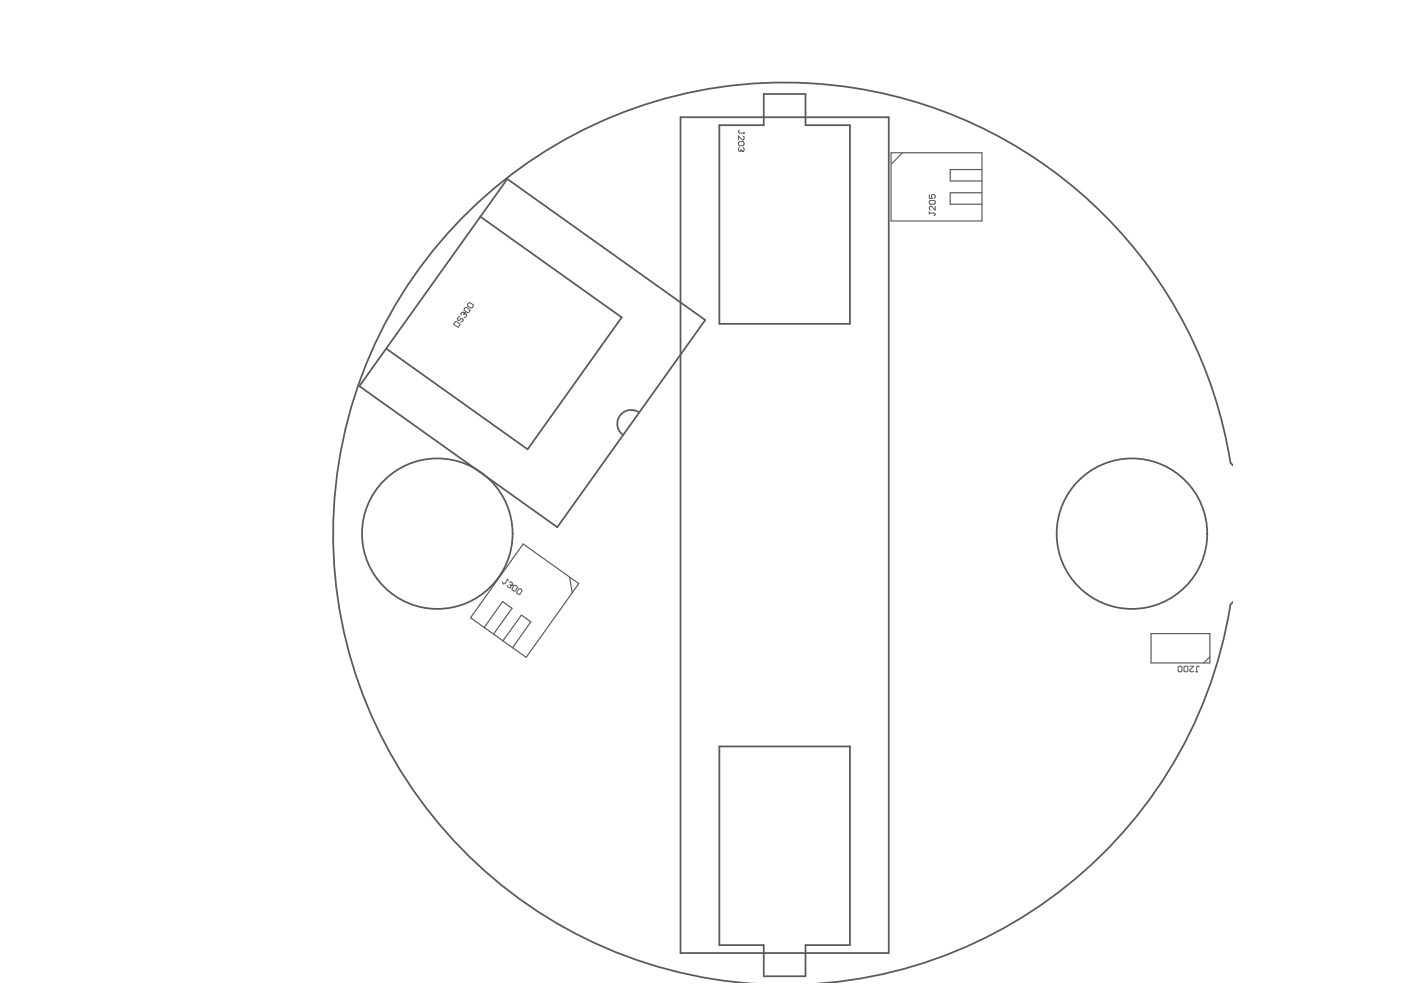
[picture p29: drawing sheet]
<svg xmlns="http://www.w3.org/2000/svg" width="297mm" height="210mm" viewBox="0 0 297 210" stroke-linecap="round" stroke-linejoin="round" font-family="sans-serif">
<path d="M188.9 32.4h19.3v14.5h-19.3zM191.4 32.4l-2.3 2.3M208.2 35.9h-6.7v2.5h6.7M208.2 40.9h-6.7v2.4h6.7M110.9 115.3l11.8 8.4-11.2 15.7-11.7-8.4zM102.6 133.1l4-5.6 2 1.5-4 5.5M106.6 135.9l4-5.5 1.9 1.4-3.8 5.5M120.8 122.5l.5 3.2M244 134.3h12.5v6.3h-12.5zM256.5 139.3l-1.3 1.3" fill="none" stroke="#5a5a5a" stroke-width=".25"/>
<g fill="none" stroke="#5a5a5a" stroke-width=".37">
<path d="M107.6 37.9l41.9 30-31.3 43.9-42-29.9zM144.3 24.9h44.1v177.2h-44.1zM152.5 26.5h9.4v-6.6h8.9v6.6h9.4v42.2h-27.7zM101.8 45.9l30 21.4-19.9 28-30-21.4M135.5 87.5a2.93 2.93 0 0 0-4.1 .6 2.93 2.93 0 0 0 .7 4.1M260.9 98.2a95.7 95.7 0 0 0-162.1-52.7 95.7 95.7 0 0 0 52.6 162.1l5.6 .7M260.9 98.2l.5 .5M260.9 128.1a95.6 95.6 0 0 1-85.1 80.2M261.4 127.6l-.5 .5M152.5 158.3h27.7v42.1h-9.4v6.6h-8.9v-6.6h-9.4z"/>
<circle cx="92.7" cy="113.2" r="16"/>
<circle cx="240" cy="113.2" r="16"/>
</g>
<g fill="none" stroke="#5a5a5a" stroke-width=".21">
<path d="M156.8 30h.8l.2 .3v.4l-.2 .2h-.8l-.2-.2v-.4zM156.8 27.6l-.2 .2 .2 .4h1M156.8 31.3l-.2 .2v.4l.2 .2 .3-.2M157.1 31.9l.3 .2M157.1 31.7v.2M157.4 32.1h.1M157.6 28.8l.2 .2v.5l-.2 .2h-.2l-.8-.9v.9M157.6 31.3l.2 .2v.4l-.4 .2M157.8 28v.4M197 41.2v.9h.7l-.2-.6 .2-.3h.3l.3 .3v.4l-.3 .2M197 42.7l.2-.2h.8l.3 .2v.4l-.3 .2h-.8l-.2-.2zM197 44.9v.5"/>
<path d="M197 45.2h1l.3 .2-.3 .3M198.3 43.7v.8l-.8-.8h-.3l-.2 .2v.4l.2 .2M96.5 68.2h.3l.7 .5v.2l-.4 .5-1-.7zM97.5 67.2h-.3l-.2 .3v.4h.2h.3l.2-.4h.3l.2 .4-.5 .4M98.4 66.3h.1M98.4 66.3l-.4-.1-.3 .3 .1 .4M98.4 66.3l.1 .2M98.5 66.5l.4 .1 .1 .3-.3 .3-.3 .1M98.5 66.5l-.2 .2M98.6 65.2h.4l.6 .4v.3l-.2 .3-.3 .1-.6-.4-.1-.4zM99.3 64.2h.3l.7 .4-.2 .6-.3 .1-.7-.4zM107.6 124.1l.3 .5h.3l.1-.5"/>
<path d="M107.8 123l-.3-.2 .1 .1-.5 .8-.4 .1-.1-.4M108 123.4h.3l.3 .2v.5M108.1 124l.2 .1M108.6 124.1h.1M108.6 124.1h-.3M109 124.1l.6 .2 .1 .3-.5 .7-.6-.2v-.3zM110 124.9l.3-.1 .4 .5-.5 .7h-.3l-.3-.4zM249.8 141.4l.2-.1h.4l.2 .1v.8l-.2 .2h-.4l-.2-.2zM251 141.4l.2-.1h.5l.1 .1v.8l-.1 .2h-.5l-.2-.2zM252.3 141.3h.8l-.8 .8 .2 .3h.4l.2-.2M253.5 142.4h.4M254.3 141.4l-.2-.1-.4 .1v1"/>
</g>
</svg>
